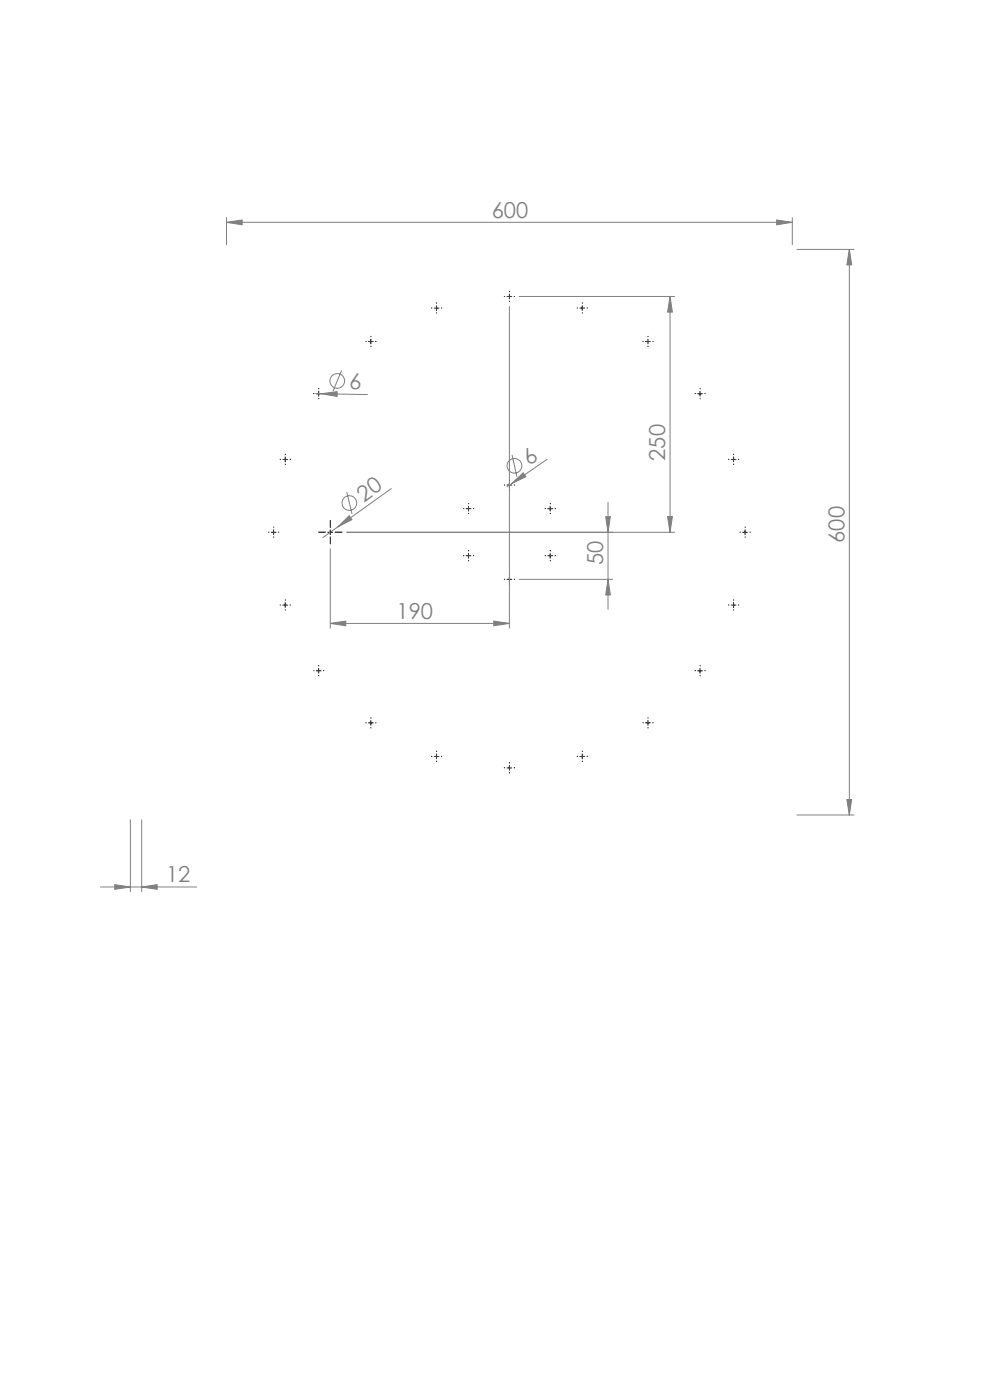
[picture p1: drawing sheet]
<svg xmlns="http://www.w3.org/2000/svg" width="210mm" height="297mm" viewBox="0 0 210 297" stroke-linecap="round" stroke-linejoin="round" font-family="sans-serif">
<defs><g id="words">
<g font-size="4.7" fill="#808080">
<text x="104.3" y="46.1">600</text>
<text x="74.1" y="82.5" transform="rotate(1 74.1 82.5)">6</text>
<text x="112.2" y="98.8" transform="rotate(-34 112.2 98.8)">6</text>
<text x="141.1" y="97.7" transform="rotate(-90 141.1 97.7)">250</text>
<text x="77.2" y="106.6" transform="rotate(-36 77.2 106.6)">20</text>
<text x="128" y="119.8" transform="rotate(-90 128 119.8)">50</text>
<text x="179.2" y="115.1" transform="rotate(-90 179.2 115.1)">600</text>
<text x="84.1" y="131.2">190</text>
<text x="35.2" y="187.1">12</text>
</g>
</g></defs>
<g fill="none" stroke="#808080" stroke-width=".21">
<path d="M48 47.2l3.4-.5v1zM48 46.2v5.7M48 47.2h120.1M164.7 46.7l3.4 .5-3.4 .5zM168.1 46.2v5.7M169.1 52.9h12.1M180.2 52.9l.5 3.3h-1.1zM180.2 52.9v120M72.5 78.6l-1.9 4.4M108.1 65v68.2M110.1 62.9h33M142.1 62.9l.5 3.3h-1z"/>
<path d="M142.1 62.9v50M67 83.5h1.2M68.2 83.5l3.3-.4v1zM68.2 83.5l9.7 .2M108.6 96.5l1 4.6M116 97.5l-7.5 5.1M70.1 116.4v16.8M71.7 111.8l2.4-2.4 .5 .8zM73.6 104.4l1.1 4.6M73.6 112.9h69.5M83 103.6l-14.6 10.5M108.5 102.6l2.5-2.3 .5 .8z"/>
<path d="M108.5 102.6l-.9 .7M128.5 109.6h1l-.5 3.3zM129 106.6v22.7M141.6 109.6h1l-.5 3.3zM70.1 132.3l3.2-.5v.9zM70.1 132.3h38M104.7 131.8l3.4 .5-3.4 .4zM110.1 122.9h19.9M129 122.9l.5 3.3h-1zM27.7 173.9v15.3M30.1 173.9v15.3M169.1 172.9h12.1"/>
<path d="M179.6 169.6h1.1l-.5 3.3zM21.3 188.2h20.4M24.3 187.7l3.4 .5-3.4 .5zM30.1 188.2l3.2-.5v1z"/>
<circle cx="71.5" cy="80.8" r="1.57"/>
<circle cx="109.1" cy="98.8" r="1.56"/>
<circle cx="74.1" cy="106.7" r="1.55"/>
</g>
<g fill="none" stroke="#000" stroke-width=".21" stroke-dasharray="15.2 1.3 1.3 1.3">
<path d="M77.7 72.4h-.1M78.7 71.4v-.1M78.7 73.4v.1M79.7 72.4h.1M91.6 65.3h-.1M92.6 64.3v-.1M92.6 66.3v.1M93.6 65.3h.1M107.1 62.9h-.1M108.1 61.9v-.1M108.1 63.9v.1M109.1 62.9h.1"/>
<path d="M122.5 65.3h-.1M123.5 64.3v-.1M123.5 66.3v.1M124.5 65.3h.1M136.5 72.4h-.1M137.5 71.4v-.1M137.5 73.4v.1M138.5 72.4h.1M59.5 97.4h-.1M60.5 96.4v-.1M60.5 98.4v.1M61.5 97.4h.1"/>
<path d="M66.6 83.5h-.1M67.6 82.5v-.1M67.6 84.5v.1M68.6 83.5h.1M147.5 83.5h-.1M148.5 82.5v-.1M148.5 84.5v.1M149.5 83.5h.1M154.6 97.4h-.1M155.6 96.4v-.1M155.6 98.4v.1M156.6 97.4h.1"/>
<path d="M57.1 112.9h-.1M58.1 111.9v-.1M58.1 113.9v.1M59.1 112.9h.1M69.1 112.9h-1.5M70.1 111.9v-1.5M70.1 113.9v1.5M71.1 112.9h1.5M98.4 117.9h-.1M98.4 107.9h-.1M99.4 116.9v-.1M99.4 118.9v.1"/>
<path d="M99.4 106.9v-.1M99.4 108.9v.1M100.4 117.9h.1M100.4 107.9h.1M107.1 102.9h-.1M108.1 101.9v-.1M108.1 103.9v.1M109.1 102.9h.1M115.7 107.9h-.1M115.7 117.9h-.1M116.7 106.9v-.1M116.7 108.9v.1"/>
<path d="M116.7 116.9v-.1M116.7 118.9v.1M117.7 107.9h.1M117.7 117.9h.1M157.1 112.9h-.1M158.1 111.9v-.1M158.1 113.9v.1M159.1 112.9h.1M59.5 128.3h-.1M60.5 127.3v-.1M60.5 129.3v.1M61.5 128.3h.1"/>
<path d="M107.1 122.9h-.1M108.1 121.9v-.1M108.1 123.9v.1M109.1 122.9h.1M154.6 128.3h-.1M155.6 127.3v-.1M155.6 129.3v.1M156.6 128.3h.1M66.6 142.3h-.1M67.6 141.3v-.1M67.6 143.3v.1M68.6 142.3h.1"/>
<path d="M77.7 153.3h-.1M78.7 152.3v-.1M78.7 154.3v.1M79.7 153.3h.1M92.6 159.4v-.1M123.5 159.4v-.1M136.5 153.3h-.1M137.5 152.3v-.1M137.5 154.3v.1M138.5 153.3h.1M147.5 142.3h-.1M148.5 141.3v-.1"/>
<path d="M148.5 143.3v.1M149.5 142.3h.1M91.6 160.4h-.1M92.6 161.4v.1M93.6 160.4h.1M107.1 162.9h-.1M108.1 161.9v-.1M108.1 163.9v.1M109.1 162.9h.1M122.5 160.4h-.1M123.5 161.4v.1M124.5 160.4h.1"/>
</g>
<g fill="none" stroke="#000" stroke-width=".21">
<path d="M78.2 72.5h1M78.7 72v1M92.1 65.4h1M92.6 64.9v1M107.6 62.9h.9M108.1 62.4v1M123 65.4h1M123.5 64.9v1M136.9 72.5h1M137.4 72v1M60 97.5h1M60.5 96.9v1.1"/>
<path d="M67.1 83.5h1M67.6 83v1M148 83.5h1M148.5 83v1M155.1 97.5h1M155.6 96.9v1.1M57.5 112.9h1.1M58 112.4v1M69.5 112.9h1.1M70.1 112.4v1M98.9 107.9h1M98.9 117.9h1"/>
<path d="M99.4 107.4v1M99.4 117.4v1M107.6 102.9h.9M108.1 102.4v1M116.2 107.9h1M116.2 117.9h1M116.7 107.4v1M116.7 117.4v1M157.6 112.9h.9M158 112.4v1M60 128.4h1M60.5 127.8v1.1"/>
<path d="M107.6 122.9h.9M108.1 122.4v1M155.1 128.4h1M155.6 127.8v1.1M67.1 142.3h1M67.6 141.8v1M78.2 153.3h1M78.7 152.9v.9M92.6 159.9v1.1M123.5 159.9v1.1M136.9 153.3h1M137.4 152.9v.9"/>
<path d="M148 142.3h1M148.5 141.8v1M92.1 160.5h1M107.6 162.9h.9M108.1 162.4v1M123 160.5h1"/>
</g>
<g fill="#808080">
<path d="M108.5 102.6l2.5-2.3 .5 .8z"/>
<path d="M71.7 111.8l2.4-2.4 .5 .8z"/>
<path d="M68.2 83.5l3.3-.4v1z"/>
<path d="M30.1 188.2l3.2-.5v1zM24.3 187.7l3.4 .5-3.4 .5z"/>
<path d="M48 47.2l3.4-.5v1zM164.7 46.7l3.4 .5-3.4 .5zM70.1 132.3l3.2-.5v.9zM104.7 131.8l3.4 .5-3.4 .4z"/>
<path d="M129 122.9l.5 3.3h-1zM128.5 109.6h1l-.5 3.3z"/>
<path d="M180.2 52.9l.5 3.3h-1.1zM179.6 169.6h1.1l-.5 3.3zM142.1 62.9l.5 3.3h-1zM141.6 109.6h1l-.5 3.3z"/>
</g>
<use href="#words"/>
</svg>
